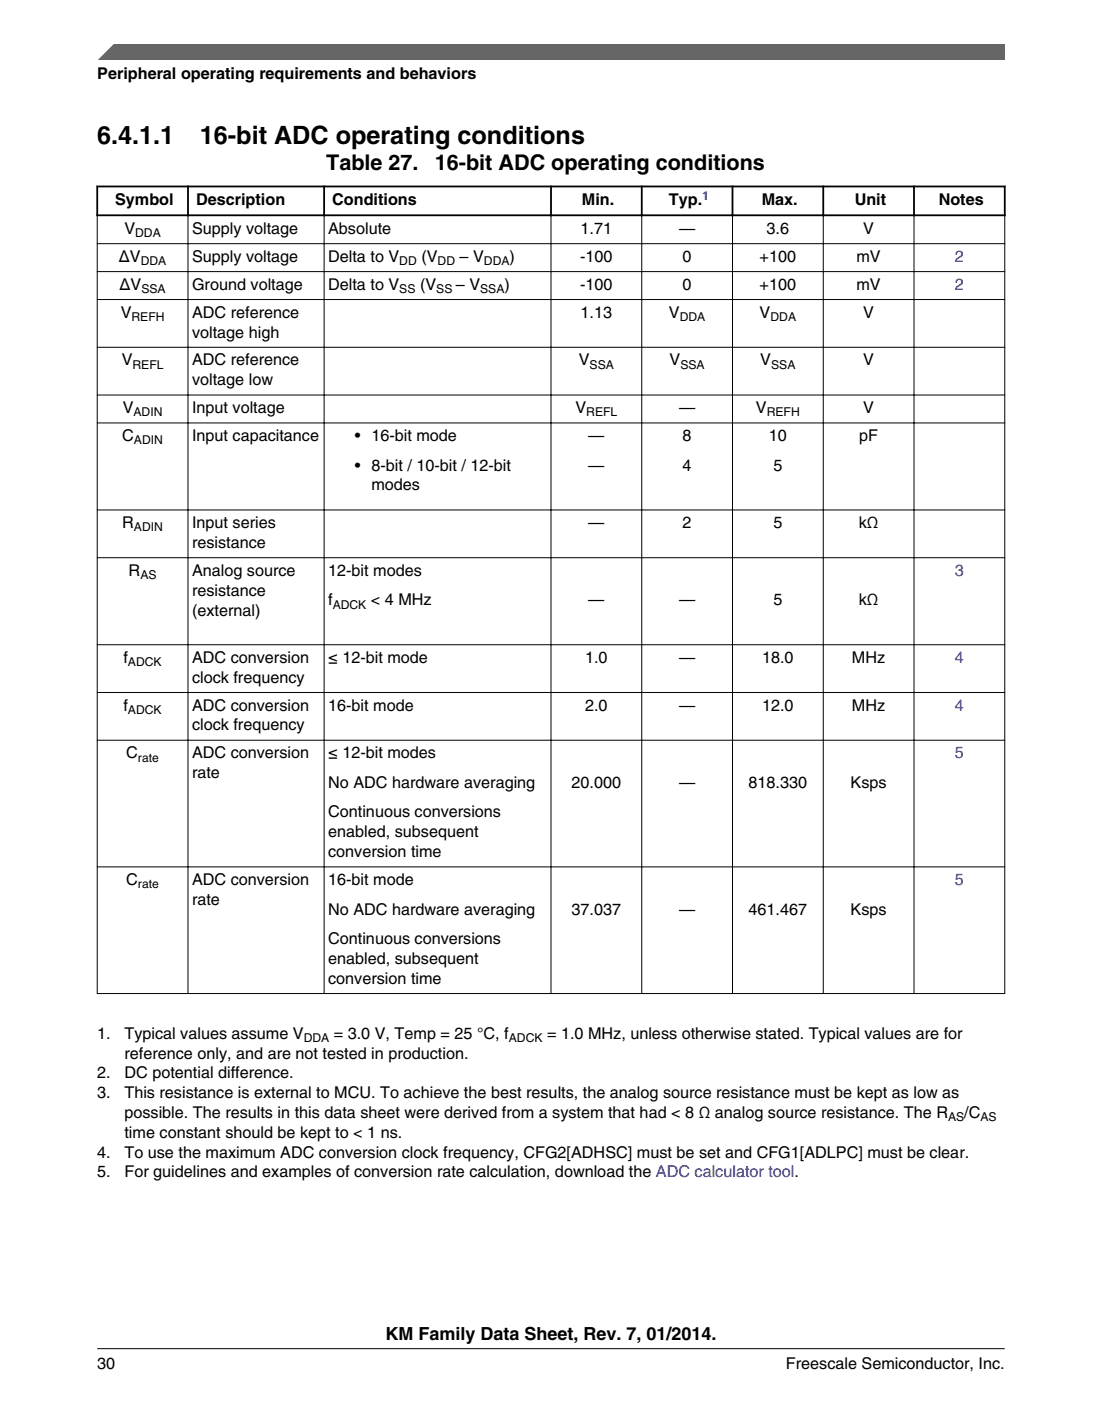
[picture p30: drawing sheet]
<svg xmlns="http://www.w3.org/2000/svg" width="216mm" height="274mm" viewBox="0 0 216 274" stroke-linecap="round" stroke-linejoin="round" font-family="sans-serif">
<defs><g id="words">
<g font-size="4.9">
<text x="19" y="28.3">6.4.1.1</text>
<text x="39.2" y="28.3">16-bit ADC operating conditions</text>
</g>
<g font-size="4.2">
<text x="63.9" y="33.2">Table 27.</text>
<text x="85.2" y="33.2">16-bit ADC operating conditions</text>
</g>
<text font-size="3.5" x="75.5" y="262.3">KM Family Data Sheet, Rev. 7, 01/2014.</text>
<g font-size="3.2">
<text x="19.1" y="15.5">Peripheral operating requirements and behaviors</text>
<text x="22.6" y="40.2">Symbol</text>
<text x="38.4" y="40.2">Description</text>
<text x="65.1" y="40.2">Conditions</text>
<text x="114" y="40.2">Min.</text>
<text x="131" y="40.2">Typ.</text>
<text x="149.2" y="40.2">Max.</text>
<text x="167.4" y="40.2">Unit</text>
<text x="183.9" y="40.2">Notes</text>
<text x="24.4" y="45.8">V</text>
<text x="37.6" y="45.8">Supply voltage</text>
<text x="64.3" y="45.8">Absolute</text>
<text x="113.8" y="45.8">1.71</text>
<text x="133" y="45.8">—</text>
<text x="150.2" y="45.8">3.6</text>
<text x="169.1" y="45.8">V</text>
<text x="23.3" y="51.3">ΔV</text>
<text x="37.6" y="51.3">Supply voltage</text>
<text x="64.3" y="51.3">Delta to V</text>
<text x="82.6" y="51.3">(V</text>
<text x="90.1" y="51.3">– V</text>
<text x="99.8" y="51.3">)</text>
<text x="113.7" y="51.3">-100</text>
<text x="133.7" y="51.3">0</text>
<text x="148.8" y="51.3">+100</text>
<text x="167.8" y="51.3">mV</text>
<text x="23.4" y="56.7">ΔV</text>
<text x="37.6" y="56.7">Ground voltage</text>
<text x="64.3" y="56.7">Delta to V</text>
<text x="82.3" y="56.7">(V</text>
<text x="89.3" y="56.7">– V</text>
<text x="98.8" y="56.7">)</text>
<text x="113.7" y="56.7">-100</text>
<text x="133.7" y="56.7">0</text>
<text x="148.8" y="56.7">+100</text>
<text x="167.8" y="56.7">mV</text>
<text x="23.6" y="62.2">V</text>
<text x="37.6" y="62.2">ADC reference</text>
<text x="113.8" y="62.2">1.13</text>
<text x="131" y="62.2">V</text>
<text x="148.8" y="62.2">V</text>
<text x="169.1" y="62.2">V</text>
<text x="23.8" y="71.6">V</text>
<text x="37.6" y="66.1">voltage high</text>
<text x="37.6" y="71.6">ADC reference</text>
<text x="113.4" y="71.6">V</text>
<text x="131.2" y="71.6">V</text>
<text x="149" y="71.6">V</text>
<text x="169.1" y="71.6">V</text>
<text x="37.6" y="75.4">voltage low</text>
<text x="24" y="80.9">V</text>
<text x="37.6" y="80.9">Input voltage</text>
<text x="112.7" y="80.9">V</text>
<text x="133" y="80.9">—</text>
<text x="148.1" y="80.9">V</text>
<text x="169.1" y="80.9">V</text>
<text x="23.9" y="86.4">C</text>
<text x="37.6" y="86.4">Input capacitance</text>
<text x="69.5" y="86.4">• 16-bit mode</text>
<text x="115.3" y="86.4">—</text>
<text x="133.7" y="86.4">8</text>
<text x="150.6" y="86.4">10</text>
<text x="168.3" y="86.4">pF</text>
<text x="69.5" y="92.2">• 8-bit / 10-bit / 12-bit</text>
<text x="115.3" y="92.2">—</text>
<text x="133.7" y="92.2">4</text>
<text x="151.5" y="92.2">5</text>
<text x="72.8" y="96">modes</text>
<text x="23.9" y="103.4">R</text>
<text x="37.6" y="103.4">Input series</text>
<text x="37.6" y="107.3">resistance</text>
<text x="115.3" y="103.4">—</text>
<text x="133.7" y="103.4">2</text>
<text x="151.5" y="103.4">5</text>
<text x="168.2" y="103.4">kΩ</text>
<text x="25.2" y="112.8">R</text>
<text x="37.6" y="112.8">Analog source</text>
<text x="64.3" y="112.8">12-bit modes</text>
<text x="37.6" y="116.6">resistance</text>
<text x="64.3" y="118.5">f</text>
<text x="72.7" y="118.5">&lt; 4 MHz</text>
<text x="115.3" y="118.5">—</text>
<text x="133" y="118.5">—</text>
<text x="151.5" y="118.5">5</text>
<text x="168.2" y="118.5">kΩ</text>
<text x="37.6" y="120.5">(external)</text>
<text x="24.2" y="129.8">f</text>
<text x="37.6" y="129.8">ADC conversion</text>
<text x="64.3" y="129.8">≤ 12-bit mode</text>
<text x="114.6" y="129.8">1.0</text>
<text x="133" y="129.8">—</text>
<text x="149.3" y="129.8">18.0</text>
<text x="166.9" y="129.8">MHz</text>
<text x="37.6" y="133.7">clock frequency</text>
<text x="24.2" y="139.1">f</text>
<text x="37.6" y="139.1">ADC conversion</text>
<text x="37.6" y="143">clock frequency</text>
<text x="64.3" y="139.1">16-bit mode</text>
<text x="114.6" y="139.1">2.0</text>
<text x="133" y="139.1">—</text>
<text x="149.3" y="139.1">12.0</text>
<text x="166.9" y="139.1">MHz</text>
<text x="24.7" y="148.5">C</text>
<text x="37.6" y="148.5">ADC conversion</text>
<text x="64.3" y="148.5">≤ 12-bit modes</text>
<text x="37.6" y="152.4">rate</text>
<text x="64.3" y="154.3">No ADC hardware averaging</text>
<text x="112" y="154.3">20.000</text>
<text x="133" y="154.3">—</text>
<text x="146.7" y="154.3">818.330</text>
<text x="166.6" y="154.3">Ksps</text>
<text x="64.3" y="160.1">Continuous conversions</text>
<text x="64.3" y="163.9">enabled, subsequent</text>
<text x="64.3" y="167.8">conversion time</text>
<text x="24.7" y="173.3">C</text>
<text x="37.6" y="173.3">ADC conversion</text>
<text x="64.3" y="173.3">16-bit mode</text>
<text x="37.6" y="177.2">rate</text>
<text x="64.3" y="179.1">No ADC hardware averaging</text>
<text x="112" y="179.1">37.037</text>
<text x="133" y="179.1">—</text>
<text x="146.7" y="179.1">461.467</text>
<text x="166.6" y="179.1">Ksps</text>
<text x="64.3" y="184.9">Continuous conversions</text>
<text x="64.3" y="188.7">enabled, subsequent</text>
<text x="64.3" y="192.6">conversion time</text>
<text x="19" y="203.4">1.</text>
<text x="24.4" y="203.4">Typical values assume V</text>
<text x="65.4" y="203.4">= 3.0 V, Temp = 25 °C, f</text>
<text x="107.2" y="203.4">= 1.0 MHz, unless otherwise stated. Typical values are for</text>
<text x="24.4" y="207.3">reference only, and are not tested in production.</text>
<text x="19" y="211.2">2.</text>
<text x="19" y="215">3.</text>
<text x="24.4" y="211.2">DC potential difference.</text>
<text x="24.4" y="215">This resistance is external to MCU. To achieve the best results, the analog source resistance must be kept as low as</text>
<text x="24.4" y="218.9">possible. The results in this data sheet were derived from a system that had &lt; 8 Ω analog source resistance. The R</text>
<text x="188.9" y="218.9">/C</text>
<text x="19" y="226.7">4.</text>
<text x="24.4" y="222.8">time constant should be kept to &lt; 1 ns.</text>
<text x="24.4" y="226.7">To use the maximum ADC conversion clock frequency, CFG2[ADHSC] must be set and CFG1[ADLPC] must be clear.</text>
<text x="19" y="230.6">5.</text>
<text x="24.4" y="230.6">For guidelines and examples of conversion rate calculation, download the ADC calculator tool.</text>
<text x="19.1" y="268">30</text>
<text x="154" y="268">Freescale Semiconductor, Inc.</text>
</g>
<g font-size="3.2" fill="#00f">
<text x="187.1" y="51.3">2</text>
<text x="187.1" y="56.7">2</text>
<text x="187.1" y="112.8">3</text>
<text x="187.1" y="129.8">4</text>
<text x="187.1" y="139.1">4</text>
<text x="187.1" y="148.5">5</text>
<text x="187.1" y="173.3">5</text>
</g>
<text font-size="2.4" fill="#00f" x="137.6" y="39.1">1</text>
<g font-size="2.4">
<text x="26.5" y="46.4">DDA</text>
<text x="27.6" y="51.9">DDA</text>
<text x="78.2" y="51.9">DD</text>
<text x="85.7" y="51.9">DD</text>
<text x="94.8" y="51.9">DDA</text>
<text x="27.7" y="57.4">SSA</text>
<text x="78.2" y="57.4">SS</text>
<text x="85.5" y="57.4">SS</text>
<text x="94.1" y="57.4">SSA</text>
<text x="25.8" y="62.8">REFH</text>
<text x="133.2" y="62.8">DDA</text>
<text x="150.9" y="62.8">DDA</text>
<text x="26" y="72.2">REFL</text>
<text x="115.5" y="72.2">SSA</text>
<text x="133.3" y="72.2">SSA</text>
<text x="151.1" y="72.2">SSA</text>
<text x="26.2" y="81.5">ADIN</text>
<text x="114.9" y="81.5">REFL</text>
<text x="150.2" y="81.5">REFH</text>
<text x="26.2" y="87">ADIN</text>
<text x="26.2" y="104">ADIN</text>
<text x="27.5" y="113.4">AS</text>
<text x="65.2" y="119.2">ADCK</text>
<text x="25.1" y="130.4">ADCK</text>
<text x="25.1" y="139.8">ADCK</text>
<text x="27" y="149.1">rate</text>
<text x="27" y="173.9">rate</text>
<text x="59.5" y="204">DDA</text>
<text x="99.7" y="204">ADCK</text>
<text x="185.7" y="219.5">AS</text>
<text x="192.1" y="219.5">AS</text>
</g>
</g></defs>
<path d="M18.9 36.5h178.1M19 36.3v6M36.8 36.3v6M63.5 36.3v6M107.9 36.3v6M125.7 36.3v6M143.5 36.3v6M161.3 36.3v6M179.1 36.3v6M196.8 36.3v6M18.9 42.2h178.1" fill="none" stroke="#000" stroke-width=".35"/>
<g fill="none" stroke="#000" stroke-width=".2">
<path d="M19 47.7h177.9M19 53.2h177.9M19 58.6h177.9M19 42.3v152.3M36.8 41.9v152.7M63.5 41.9v152.7M107.9 41.9v152.7M125.7 41.9v152.7M143.5 41.9v152.7M161.3 41.9v152.7M179.1 41.9v152.7M196.8 42.3v152.3"/>
<path d="M19 68h177.9M19 77.3h177.9M19 82.8h177.9M19 99.9h177.9M19 109.2h177.9M19 126.2h177.9M19 135.6h177.9M19 144.9h177.9M19 169.7h177.9M19 194.5h177.9"/>
</g>
<path d="M19 11.7l5.7-3.1 172.2 .1v3z" fill="#666"/>
<path d="M22.5 8.6l-3.1 3.1" fill="none" stroke="#666" stroke-width=".28"/>
<path d="M19 264.1h177.8" fill="none" stroke="#000" stroke-width=".2"/>
<use href="#words"/>
</svg>
